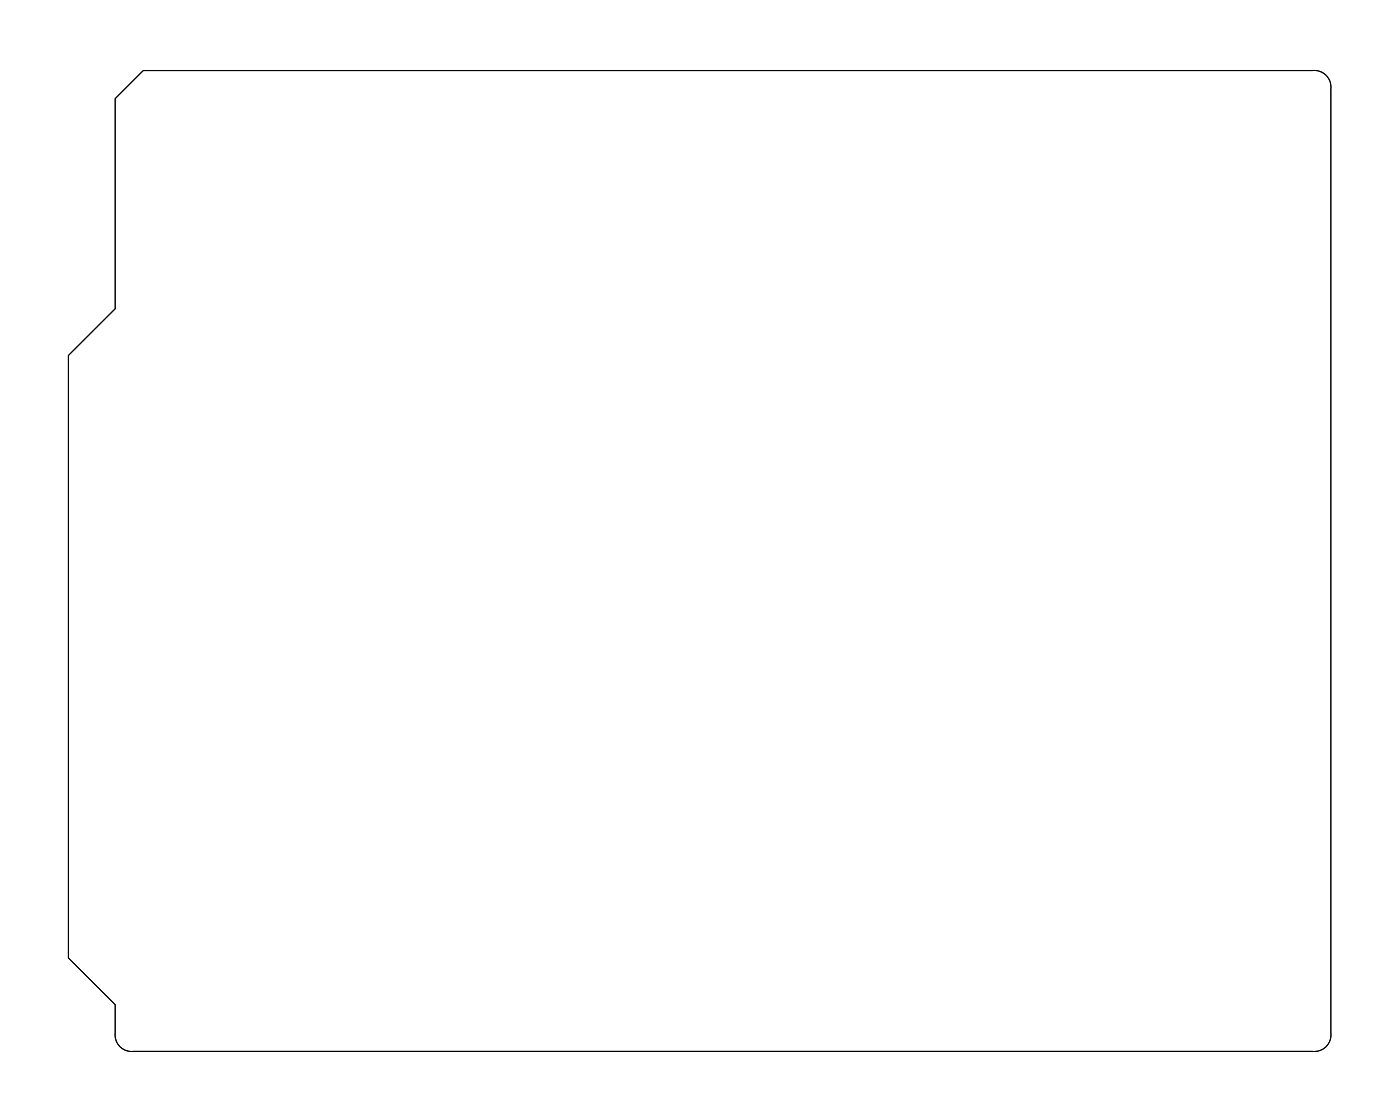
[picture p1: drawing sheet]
<svg xmlns="http://www.w3.org/2000/svg" width="76mm" height="61mm" viewBox="0 0 76 61" stroke-linecap="round" stroke-linejoin="round" font-family="sans-serif">
<path d="M6.2 5.3l1.6-1.5h63.3a.9 .9 0 0 1 1 1v51.2a.9 .9 0 0 1-1 1h-63.9a.9 .9 0 0 1-1-1v-1.6l-2.5-2.5v-32.6l2.5-2.6z" fill="none" stroke="#000" stroke-width=".05"/>
<path d="M6.2 5.3v11.4l-2.5 2.6v32.6l2.5 2.5v1.6a.89 .89 0 0 0 1 1h63.9a.89 .89 0 0 0 1-1v-51.2a.89 .89 0 0 0-.8-1h-63.5zM6.2 5.3l1.6-1.5h63.3a.89 .89 0 0 1 1 1v51.4a.9 .9 0 0 1-1 .8h-64.1a.9 .9 0 0 1-.8-1v-1.6l-2.5-2.5v-32.6l2.5-2.6z" fill="#000"/>
<circle cx="29.2" cy="45.7" r=".35" fill="#fff"/>
<circle cx="29.2" cy="45.7" r=".35" fill="none" stroke="#fff" stroke-width=".55"/>
<circle cx="40.6" cy="33" r=".35" fill="#fff"/>
<circle cx="40.6" cy="33" r=".35" fill="none" stroke="#fff" stroke-width=".55"/>
<circle cx="40.6" cy="29.2" r=".35" fill="#fff"/>
<circle cx="40.6" cy="29.2" r=".35" fill="none" stroke="#fff" stroke-width=".55"/>
<circle cx="35.5" cy="12.7" r=".35" fill="#fff"/>
<circle cx="35.5" cy="12.7" r=".35" fill="none" stroke="#fff" stroke-width=".55"/>
<circle cx="64.7" cy="20.3" r=".35" fill="#fff"/>
<circle cx="64.7" cy="20.3" r=".35" fill="none" stroke="#fff" stroke-width=".55"/>
<circle cx="64.7" cy="25.4" r=".35" fill="#fff"/>
<circle cx="64.7" cy="25.4" r=".35" fill="none" stroke="#fff" stroke-width=".55"/>
<circle cx="58.4" cy="26.6" r=".35" fill="#fff"/>
<circle cx="58.4" cy="26.6" r=".35" fill="none" stroke="#fff" stroke-width=".55"/>
<circle cx="58.4" cy="30.4" r=".35" fill="#fff"/>
<circle cx="58.4" cy="30.4" r=".35" fill="none" stroke="#fff" stroke-width=".55"/>
<circle cx="57.1" cy="20.3" r=".35" fill="#fff"/>
<circle cx="57.1" cy="20.3" r=".35" fill="none" stroke="#fff" stroke-width=".55"/>
<circle cx="57.1" cy="13.9" r=".35" fill="#fff"/>
<circle cx="57.1" cy="13.9" r=".35" fill="none" stroke="#fff" stroke-width=".55"/>
<circle cx="67.3" cy="13.9" r=".35" fill="#fff"/>
<circle cx="67.3" cy="13.9" r=".35" fill="none" stroke="#fff" stroke-width=".55"/>
<circle cx="68.5" cy="21.6" r=".35" fill="#fff"/>
<circle cx="68.5" cy="21.6" r=".35" fill="none" stroke="#fff" stroke-width=".55"/>
<circle cx="66" cy="31.7" r=".35" fill="#fff"/>
<circle cx="66" cy="31.7" r=".35" fill="none" stroke="#fff" stroke-width=".55"/>
<circle cx="59.7" cy="22.8" r=".35" fill="#fff"/>
<circle cx="59.7" cy="22.8" r=".35" fill="none" stroke="#fff" stroke-width=".55"/>
<circle cx="15.2" cy="27.9" r=".35" fill="#fff"/>
<circle cx="15.2" cy="27.9" r=".35" fill="none" stroke="#fff" stroke-width=".55"/>
<circle cx="34.3" cy="48.2" r=".35" fill="#fff"/>
<circle cx="34.3" cy="48.2" r=".35" fill="none" stroke="#fff" stroke-width=".55"/>
<circle cx="7.6" cy="35.5" r=".35" fill="#fff"/>
<circle cx="7.6" cy="35.5" r=".35" fill="none" stroke="#fff" stroke-width=".55"/>
<circle cx="29.2" cy="29.2" r=".35" fill="#fff"/>
<circle cx="29.2" cy="29.2" r=".35" fill="none" stroke="#fff" stroke-width=".55"/>
<circle cx="13.9" cy="41.8" r=".35" fill="#fff"/>
<circle cx="13.9" cy="41.8" r=".35" fill="none" stroke="#fff" stroke-width=".55"/>
<circle cx="33" cy="39.3" r=".35" fill="#fff"/>
<circle cx="33" cy="39.3" r=".35" fill="none" stroke="#fff" stroke-width=".55"/>
<circle cx="26.6" cy="43.1" r=".35" fill="#fff"/>
<circle cx="26.6" cy="43.1" r=".35" fill="none" stroke="#fff" stroke-width=".55"/>
<circle cx="59.7" cy="29.2" r=".35" fill="#fff"/>
<circle cx="59.7" cy="29.2" r=".35" fill="none" stroke="#fff" stroke-width=".55"/>
<circle cx="26.6" cy="16.5" r=".35" fill="#fff"/>
<circle cx="26.6" cy="16.5" r=".35" fill="none" stroke="#fff" stroke-width=".55"/>
<circle cx="62.2" cy="31.7" r=".35" fill="#fff"/>
<circle cx="62.2" cy="31.7" r=".35" fill="none" stroke="#fff" stroke-width=".55"/>
<path d="M30.3 46.3h2.8v3.8h-2.8z" fill="#fff"/>
<path d="M30.3 46.3h2.8v3.8h-2.8z" fill="none" stroke="#fff" stroke-width=".25"/>
<circle cx="66" cy="22.8" r=".35" fill="#fff"/>
<circle cx="66" cy="22.8" r=".35" fill="none" stroke="#fff" stroke-width=".55"/>
<circle cx="29.2" cy="49.5" r=".35" fill="#fff"/>
<circle cx="29.2" cy="49.5" r=".35" fill="none" stroke="#fff" stroke-width=".55"/>
<circle cx="24.1" cy="49.5" r=".35" fill="#fff"/>
<circle cx="24.1" cy="49.5" r=".35" fill="none" stroke="#fff" stroke-width=".55"/>
<circle cx="24.1" cy="45.7" r=".35" fill="#fff"/>
<circle cx="24.1" cy="45.7" r=".35" fill="none" stroke="#fff" stroke-width=".55"/>
<circle cx="19" cy="54.6" r=".66" fill="#fff"/>
<circle cx="19" cy="54.6" r=".66" fill="none" stroke="#fff" stroke-width=".61" stroke-linecap="butt"/>
<circle cx="16.5" cy="54.6" r=".66" fill="#fff"/>
<circle cx="16.5" cy="54.6" r=".66" fill="none" stroke="#fff" stroke-width=".61" stroke-linecap="butt"/>
<circle cx="13.9" cy="54.6" r=".66" fill="#fff"/>
<circle cx="13.9" cy="54.6" r=".66" fill="none" stroke="#fff" stroke-width=".61" stroke-linecap="butt"/>
<circle cx="11.4" cy="54.6" r=".66" fill="#fff"/>
<circle cx="11.4" cy="54.6" r=".66" fill="none" stroke="#fff" stroke-width=".61" stroke-linecap="butt"/>
<circle cx="8.8" cy="54.6" r=".66" fill="#fff"/>
<circle cx="8.8" cy="54.6" r=".66" fill="none" stroke="#fff" stroke-width=".61" stroke-linecap="butt"/>
<circle cx="30.7" cy="6.3" r=".66" fill="#fff"/>
<circle cx="30.7" cy="6.3" r=".66" fill="none" stroke="#fff" stroke-width=".61" stroke-linecap="butt"/>
<circle cx="33.2" cy="6.3" r=".66" fill="#fff"/>
<circle cx="33.2" cy="6.3" r=".66" fill="none" stroke="#fff" stroke-width=".61" stroke-linecap="butt"/>
<circle cx="35.8" cy="6.3" r=".66" fill="#fff"/>
<circle cx="35.8" cy="6.3" r=".66" fill="none" stroke="#fff" stroke-width=".61" stroke-linecap="butt"/>
<circle cx="38.3" cy="6.3" r=".66" fill="#fff"/>
<circle cx="38.3" cy="6.3" r=".66" fill="none" stroke="#fff" stroke-width=".61" stroke-linecap="butt"/>
<circle cx="40.8" cy="6.3" r=".66" fill="#fff"/>
<circle cx="40.8" cy="6.3" r=".66" fill="none" stroke="#fff" stroke-width=".61" stroke-linecap="butt"/>
<circle cx="43.4" cy="6.3" r=".66" fill="#fff"/>
<circle cx="43.4" cy="6.3" r=".66" fill="none" stroke="#fff" stroke-width=".61" stroke-linecap="butt"/>
<circle cx="45.9" cy="6.3" r=".66" fill="#fff"/>
<circle cx="45.9" cy="6.3" r=".66" fill="none" stroke="#fff" stroke-width=".61" stroke-linecap="butt"/>
<circle cx="48.5" cy="6.3" r=".66" fill="#fff"/>
<circle cx="48.5" cy="6.3" r=".66" fill="none" stroke="#fff" stroke-width=".61" stroke-linecap="butt"/>
<circle cx="51" cy="6.3" r=".66" fill="#fff"/>
<circle cx="51" cy="6.3" r=".66" fill="none" stroke="#fff" stroke-width=".61" stroke-linecap="butt"/>
<circle cx="53.5" cy="6.3" r=".66" fill="#fff"/>
<circle cx="53.5" cy="6.3" r=".66" fill="none" stroke="#fff" stroke-width=".61" stroke-linecap="butt"/>
<circle cx="8.8" cy="6.3" r=".66" fill="#fff"/>
<circle cx="8.8" cy="6.3" r=".66" fill="none" stroke="#fff" stroke-width=".61" stroke-linecap="butt"/>
<circle cx="11.4" cy="6.3" r=".66" fill="#fff"/>
<circle cx="11.4" cy="6.3" r=".66" fill="none" stroke="#fff" stroke-width=".61" stroke-linecap="butt"/>
<circle cx="13.9" cy="6.3" r=".66" fill="#fff"/>
<circle cx="13.9" cy="6.3" r=".66" fill="none" stroke="#fff" stroke-width=".61" stroke-linecap="butt"/>
<circle cx="16.5" cy="6.3" r=".66" fill="#fff"/>
<circle cx="16.5" cy="6.3" r=".66" fill="none" stroke="#fff" stroke-width=".61" stroke-linecap="butt"/>
<circle cx="19" cy="6.3" r=".66" fill="#fff"/>
<circle cx="19" cy="6.3" r=".66" fill="none" stroke="#fff" stroke-width=".61" stroke-linecap="butt"/>
<circle cx="21.5" cy="6.3" r=".66" fill="#fff"/>
<circle cx="21.5" cy="6.3" r=".66" fill="none" stroke="#fff" stroke-width=".61" stroke-linecap="butt"/>
<circle cx="24.1" cy="6.3" r=".66" fill="#fff"/>
<circle cx="24.1" cy="6.3" r=".66" fill="none" stroke="#fff" stroke-width=".61" stroke-linecap="butt"/>
<circle cx="26.6" cy="6.3" r=".66" fill="#fff"/>
<circle cx="26.6" cy="6.3" r=".66" fill="none" stroke="#fff" stroke-width=".61" stroke-linecap="butt"/>
<circle cx="41.9" cy="54.6" r=".66" fill="#fff"/>
<circle cx="41.9" cy="54.6" r=".66" fill="none" stroke="#fff" stroke-width=".61" stroke-linecap="butt"/>
<circle cx="44.4" cy="54.6" r=".66" fill="#fff"/>
<circle cx="44.4" cy="54.6" r=".66" fill="none" stroke="#fff" stroke-width=".61" stroke-linecap="butt"/>
<circle cx="39.3" cy="54.6" r=".66" fill="#fff"/>
<circle cx="39.3" cy="54.6" r=".66" fill="none" stroke="#fff" stroke-width=".61" stroke-linecap="butt"/>
<circle cx="36.8" cy="54.6" r=".66" fill="#fff"/>
<circle cx="36.8" cy="54.6" r=".66" fill="none" stroke="#fff" stroke-width=".61" stroke-linecap="butt"/>
<circle cx="34.2" cy="54.6" r=".66" fill="#fff"/>
<circle cx="34.2" cy="54.6" r=".66" fill="none" stroke="#fff" stroke-width=".61" stroke-linecap="butt"/>
<circle cx="31.7" cy="54.6" r=".66" fill="#fff"/>
<circle cx="31.7" cy="54.6" r=".66" fill="none" stroke="#fff" stroke-width=".61" stroke-linecap="butt"/>
<circle cx="29.2" cy="54.6" r=".66" fill="#fff"/>
<circle cx="29.2" cy="54.6" r=".66" fill="none" stroke="#fff" stroke-width=".61" stroke-linecap="butt"/>
<circle cx="26.6" cy="54.6" r=".66" fill="#fff"/>
<circle cx="26.6" cy="54.6" r=".66" fill="none" stroke="#fff" stroke-width=".61" stroke-linecap="butt"/>
<circle cx="21.5" cy="54.6" r=".66" fill="#fff"/>
<circle cx="21.5" cy="54.6" r=".66" fill="none" stroke="#fff" stroke-width=".61" stroke-linecap="butt"/>
<path d="M9.3 11.9h1.6v1.5h-1.6z" fill="#fff"/>
<path d="M9.3 11.9h1.6v1.5h-1.6z" fill="none" stroke="#fff" stroke-width=".76" stroke-linecap="butt"/>
<circle cx="10.1" cy="12.7" r=".76" fill="#fff"/>
<circle cx="10.1" cy="12.7" r=".76" fill="none" stroke="#fff" stroke-width=".76" stroke-linecap="butt"/>
<circle cx="15.2" cy="12.7" r=".76" fill="#fff"/>
<circle cx="15.2" cy="12.7" r=".76" fill="none" stroke="#fff" stroke-width=".76" stroke-linecap="butt"/>
<path d="M32.2 11.9h1.5v1.5h-1.5z" fill="#fff"/>
<path d="M32.2 11.9h1.5v1.5h-1.5z" fill="none" stroke="#fff" stroke-width=".76" stroke-linecap="butt"/>
<circle cx="33" cy="12.7" r=".76" fill="#fff"/>
<circle cx="33" cy="12.7" r=".76" fill="none" stroke="#fff" stroke-width=".76" stroke-linecap="butt"/>
<circle cx="38.1" cy="12.7" r=".76" fill="#fff"/>
<circle cx="38.1" cy="12.7" r=".76" fill="none" stroke="#fff" stroke-width=".76" stroke-linecap="butt"/>
<path d="M65.2 51.3h1.6v1.5h-1.6z" fill="#fff"/>
<path d="M65.2 51.3h1.6v1.5h-1.6z" fill="none" stroke="#fff" stroke-width=".76" stroke-linecap="butt"/>
<circle cx="66" cy="52" r=".76" fill="#fff"/>
<circle cx="66" cy="52" r=".76" fill="none" stroke="#fff" stroke-width=".76" stroke-linecap="butt"/>
<circle cx="60.9" cy="52" r=".76" fill="#fff"/>
<circle cx="60.9" cy="52" r=".76" fill="none" stroke="#fff" stroke-width=".76" stroke-linecap="butt"/>
<path d="M53.8 51.3h1.5v1.5h-1.5z" fill="#fff"/>
<path d="M53.8 51.3h1.5v1.5h-1.5z" fill="none" stroke="#fff" stroke-width=".76" stroke-linecap="butt"/>
<circle cx="54.6" cy="52" r=".76" fill="#fff"/>
<circle cx="54.6" cy="52" r=".76" fill="none" stroke="#fff" stroke-width=".76" stroke-linecap="butt"/>
<circle cx="49.5" cy="52" r=".76" fill="#fff"/>
<circle cx="49.5" cy="52" r=".76" fill="none" stroke="#fff" stroke-width=".76" stroke-linecap="butt"/>
<path d="M43.6 11.9h1.6v1.5h-1.6z" fill="#fff"/>
<path d="M43.6 11.9h1.6v1.5h-1.6z" fill="none" stroke="#fff" stroke-width=".76" stroke-linecap="butt"/>
<circle cx="44.4" cy="12.7" r=".76" fill="#fff"/>
<circle cx="44.4" cy="12.7" r=".76" fill="none" stroke="#fff" stroke-width=".76" stroke-linecap="butt"/>
<circle cx="49.5" cy="12.7" r=".76" fill="#fff"/>
<circle cx="49.5" cy="12.7" r=".76" fill="none" stroke="#fff" stroke-width=".76" stroke-linecap="butt"/>
<path d="M20.8 11.9h1.5v1.5h-1.5z" fill="#fff"/>
<path d="M20.8 11.9h1.5v1.5h-1.5z" fill="none" stroke="#fff" stroke-width=".76" stroke-linecap="butt"/>
<circle cx="21.5" cy="12.7" r=".76" fill="#fff"/>
<circle cx="21.5" cy="12.7" r=".76" fill="none" stroke="#fff" stroke-width=".76" stroke-linecap="butt"/>
<circle cx="26.6" cy="12.7" r=".76" fill="#fff"/>
<circle cx="26.6" cy="12.7" r=".76" fill="none" stroke="#fff" stroke-width=".76" stroke-linecap="butt"/>
<path d="M61.4 9.4h1.6v1.5h-1.6z" fill="#fff"/>
<path d="M61.4 9.4h1.6v1.5h-1.6z" fill="none" stroke="#fff" stroke-width=".76" stroke-linecap="butt"/>
<circle cx="62.2" cy="10.1" r=".76" fill="#fff"/>
<circle cx="62.2" cy="10.1" r=".76" fill="none" stroke="#fff" stroke-width=".76" stroke-linecap="butt"/>
<circle cx="67.3" cy="10.1" r=".76" fill="#fff"/>
<circle cx="67.3" cy="10.1" r=".76" fill="none" stroke="#fff" stroke-width=".76" stroke-linecap="butt"/>
<path d="M9.4 27.2h1.4v1.4h-1.4z" fill="#fff"/>
<path d="M9.4 27.2h1.4v1.4h-1.4z" fill="none" stroke="#fff" stroke-width=".76" stroke-linecap="butt"/>
<circle cx="10.1" cy="27.9" r=".7" fill="#fff"/>
<circle cx="10.1" cy="27.9" r=".7" fill="none" stroke="#fff" stroke-width=".76" stroke-linecap="butt"/>
<circle cx="10.1" cy="35.5" r=".7" fill="#fff"/>
<circle cx="10.1" cy="35.5" r=".7" fill="none" stroke="#fff" stroke-width=".76" stroke-linecap="butt"/>
<circle cx="12.7" cy="27.9" r=".7" fill="#fff"/>
<circle cx="12.7" cy="27.9" r=".7" fill="none" stroke="#fff" stroke-width=".76" stroke-linecap="butt"/>
<circle cx="12.7" cy="35.5" r=".7" fill="#fff"/>
<circle cx="12.7" cy="35.5" r=".7" fill="none" stroke="#fff" stroke-width=".76" stroke-linecap="butt"/>
<path d="M33.6 27.2h1.3v1.4h-1.3z" fill="#fff"/>
<path d="M33.6 27.2h1.3v1.4h-1.3z" fill="none" stroke="#fff" stroke-width=".76" stroke-linecap="butt"/>
<circle cx="34.3" cy="27.9" r=".7" fill="#fff"/>
<circle cx="34.3" cy="27.9" r=".7" fill="none" stroke="#fff" stroke-width=".76" stroke-linecap="butt"/>
<circle cx="34.3" cy="35.5" r=".7" fill="#fff"/>
<circle cx="34.3" cy="35.5" r=".7" fill="none" stroke="#fff" stroke-width=".76" stroke-linecap="butt"/>
<circle cx="36.8" cy="27.9" r=".7" fill="#fff"/>
<circle cx="36.8" cy="27.9" r=".7" fill="none" stroke="#fff" stroke-width=".76" stroke-linecap="butt"/>
<circle cx="36.8" cy="35.5" r=".7" fill="#fff"/>
<circle cx="36.8" cy="35.5" r=".7" fill="none" stroke="#fff" stroke-width=".76" stroke-linecap="butt"/>
<circle cx="7.6" cy="41.9" r=".6" fill="#fff"/>
<circle cx="7.6" cy="41.9" r=".6" fill="none" stroke="#fff" stroke-width=".65" stroke-linecap="butt"/>
<path d="M7 41.3h1.2v1.2h-1.2z" fill="#fff"/>
<path d="M7 41.3h1.2v1.2h-1.2z" fill="none" stroke="#fff" stroke-width=".65" stroke-linecap="butt"/>
<circle cx="7.6" cy="39.4" r=".6" fill="#fff"/>
<circle cx="7.6" cy="39.4" r=".6" fill="none" stroke="#fff" stroke-width=".65" stroke-linecap="butt"/>
<circle cx="7.6" cy="48.2" r=".6" fill="#fff"/>
<circle cx="7.6" cy="48.2" r=".6" fill="none" stroke="#fff" stroke-width=".65" stroke-linecap="butt"/>
<path d="M7 47.6h1.2v1.2h-1.2z" fill="#fff"/>
<path d="M7 47.6h1.2v1.2h-1.2z" fill="none" stroke="#fff" stroke-width=".65" stroke-linecap="butt"/>
<circle cx="7.6" cy="45.7" r=".6" fill="#fff"/>
<circle cx="7.6" cy="45.7" r=".6" fill="none" stroke="#fff" stroke-width=".65" stroke-linecap="butt"/>
<circle cx="25.3" cy="35.5" r=".35" fill="#fff"/>
<circle cx="25.3" cy="35.5" r=".35" fill="none" stroke="#fff" stroke-width=".55"/>
<circle cx="17.7" cy="35.5" r=".35" fill="#fff"/>
<circle cx="17.7" cy="35.5" r=".35" fill="none" stroke="#fff" stroke-width=".55"/>
<circle cx="44.4" cy="16.5" r=".35" fill="#fff"/>
<circle cx="44.4" cy="16.5" r=".35" fill="none" stroke="#fff" stroke-width=".55"/>
<circle cx="44.4" cy="29.2" r=".35" fill="#fff"/>
<circle cx="44.4" cy="29.2" r=".35" fill="none" stroke="#fff" stroke-width=".55"/>
<circle cx="48.2" cy="39.3" r=".35" fill="#fff"/>
<circle cx="48.2" cy="39.3" r=".35" fill="none" stroke="#fff" stroke-width=".55"/>
<circle cx="47" cy="25.4" r=".35" fill="#fff"/>
<circle cx="47" cy="25.4" r=".35" fill="none" stroke="#fff" stroke-width=".55"/>
<circle cx="50.8" cy="26.6" r=".35" fill="#fff"/>
<circle cx="50.8" cy="26.6" r=".35" fill="none" stroke="#fff" stroke-width=".55"/>
<circle cx="50.8" cy="40.6" r=".35" fill="#fff"/>
<circle cx="50.8" cy="40.6" r=".35" fill="none" stroke="#fff" stroke-width=".55"/>
<circle cx="21.6" cy="49.5" r=".35" fill="#fff"/>
<circle cx="21.6" cy="49.5" r=".35" fill="none" stroke="#fff" stroke-width=".55"/>
<circle cx="21.6" cy="44.4" r=".35" fill="#fff"/>
<circle cx="21.6" cy="44.4" r=".35" fill="none" stroke="#fff" stroke-width=".55"/>
<circle cx="25.4" cy="44.4" r=".35" fill="#fff"/>
<circle cx="25.4" cy="44.4" r=".35" fill="none" stroke="#fff" stroke-width=".55"/>
<circle cx="33" cy="43.1" r=".35" fill="#fff"/>
<circle cx="33" cy="43.1" r=".35" fill="none" stroke="#fff" stroke-width=".55"/>
<circle cx="38.1" cy="43.1" r=".35" fill="#fff"/>
<circle cx="38.1" cy="43.1" r=".35" fill="none" stroke="#fff" stroke-width=".55"/>
<circle cx="47" cy="27.9" r=".35" fill="#fff"/>
<circle cx="47" cy="27.9" r=".35" fill="none" stroke="#fff" stroke-width=".55"/>
<circle cx="53.3" cy="27.9" r=".35" fill="#fff"/>
<circle cx="53.3" cy="27.9" r=".35" fill="none" stroke="#fff" stroke-width=".55"/>
<circle cx="53.3" cy="39.3" r=".35" fill="#fff"/>
<circle cx="53.3" cy="39.3" r=".35" fill="none" stroke="#fff" stroke-width=".55"/>
<circle cx="68.5" cy="39.3" r=".35" fill="#fff"/>
<circle cx="68.5" cy="39.3" r=".35" fill="none" stroke="#fff" stroke-width=".55"/>
<circle cx="67.3" cy="40.6" r=".35" fill="#fff"/>
<circle cx="67.3" cy="40.6" r=".35" fill="none" stroke="#fff" stroke-width=".55"/>
<circle cx="44.4" cy="48.2" r=".35" fill="#fff"/>
<circle cx="44.4" cy="48.2" r=".35" fill="none" stroke="#fff" stroke-width=".55"/>
<circle cx="43.1" cy="49.5" r=".35" fill="#fff"/>
<circle cx="43.1" cy="49.5" r=".35" fill="none" stroke="#fff" stroke-width=".55"/>
<circle cx="43.1" cy="45.7" r=".35" fill="#fff"/>
<circle cx="43.1" cy="45.7" r=".35" fill="none" stroke="#fff" stroke-width=".55"/>
<circle cx="15.2" cy="10.1" r=".35" fill="#fff"/>
<circle cx="15.2" cy="10.1" r=".35" fill="none" stroke="#fff" stroke-width=".55"/>
<circle cx="13.9" cy="16.5" r=".35" fill="#fff"/>
<circle cx="13.9" cy="16.5" r=".35" fill="none" stroke="#fff" stroke-width=".55"/>
<circle cx="25.4" cy="25.4" r=".35" fill="#fff"/>
<circle cx="25.4" cy="25.4" r=".35" fill="none" stroke="#fff" stroke-width=".55"/>
<circle cx="19" cy="26.6" r=".35" fill="#fff"/>
<circle cx="19" cy="26.6" r=".35" fill="none" stroke="#fff" stroke-width=".55"/>
<circle cx="20.3" cy="25.4" r=".35" fill="#fff"/>
<circle cx="20.3" cy="25.4" r=".35" fill="none" stroke="#fff" stroke-width=".55"/>
<circle cx="24.1" cy="26.6" r=".35" fill="#fff"/>
<circle cx="24.1" cy="26.6" r=".35" fill="none" stroke="#fff" stroke-width=".55"/>
<circle cx="22.8" cy="40.6" r=".35" fill="#fff"/>
<circle cx="22.8" cy="40.6" r=".35" fill="none" stroke="#fff" stroke-width=".55"/>
<circle cx="22.8" cy="43.1" r=".35" fill="#fff"/>
<circle cx="22.8" cy="43.1" r=".35" fill="none" stroke="#fff" stroke-width=".55"/>
<circle cx="27.9" cy="41.9" r=".35" fill="#fff"/>
<circle cx="27.9" cy="41.9" r=".35" fill="none" stroke="#fff" stroke-width=".55"/>
<circle cx="35.5" cy="41.9" r=".35" fill="#fff"/>
<circle cx="35.5" cy="41.9" r=".35" fill="none" stroke="#fff" stroke-width=".55"/>
<circle cx="38.1" cy="40.6" r=".35" fill="#fff"/>
<circle cx="38.1" cy="40.6" r=".35" fill="none" stroke="#fff" stroke-width=".55"/>
<circle cx="43.1" cy="40.6" r=".35" fill="#fff"/>
<circle cx="43.1" cy="40.6" r=".35" fill="none" stroke="#fff" stroke-width=".55"/>
<circle cx="44.4" cy="44.4" r=".35" fill="#fff"/>
<circle cx="44.4" cy="44.4" r=".35" fill="none" stroke="#fff" stroke-width=".55"/>
<circle cx="64.7" cy="39.3" r=".35" fill="#fff"/>
<circle cx="64.7" cy="39.3" r=".35" fill="none" stroke="#fff" stroke-width=".55"/>
<circle cx="25.4" cy="43.1" r=".35" fill="#fff"/>
<circle cx="25.4" cy="43.1" r=".35" fill="none" stroke="#fff" stroke-width=".55"/>
<circle cx="35.5" cy="38.1" r=".35" fill="#fff"/>
<circle cx="35.5" cy="38.1" r=".35" fill="none" stroke="#fff" stroke-width=".55"/>
<circle cx="38.1" cy="38.1" r=".35" fill="#fff"/>
<circle cx="38.1" cy="38.1" r=".35" fill="none" stroke="#fff" stroke-width=".55"/>
<circle cx="60.9" cy="36.8" r=".35" fill="#fff"/>
<circle cx="60.9" cy="36.8" r=".35" fill="none" stroke="#fff" stroke-width=".55"/>
</svg>
